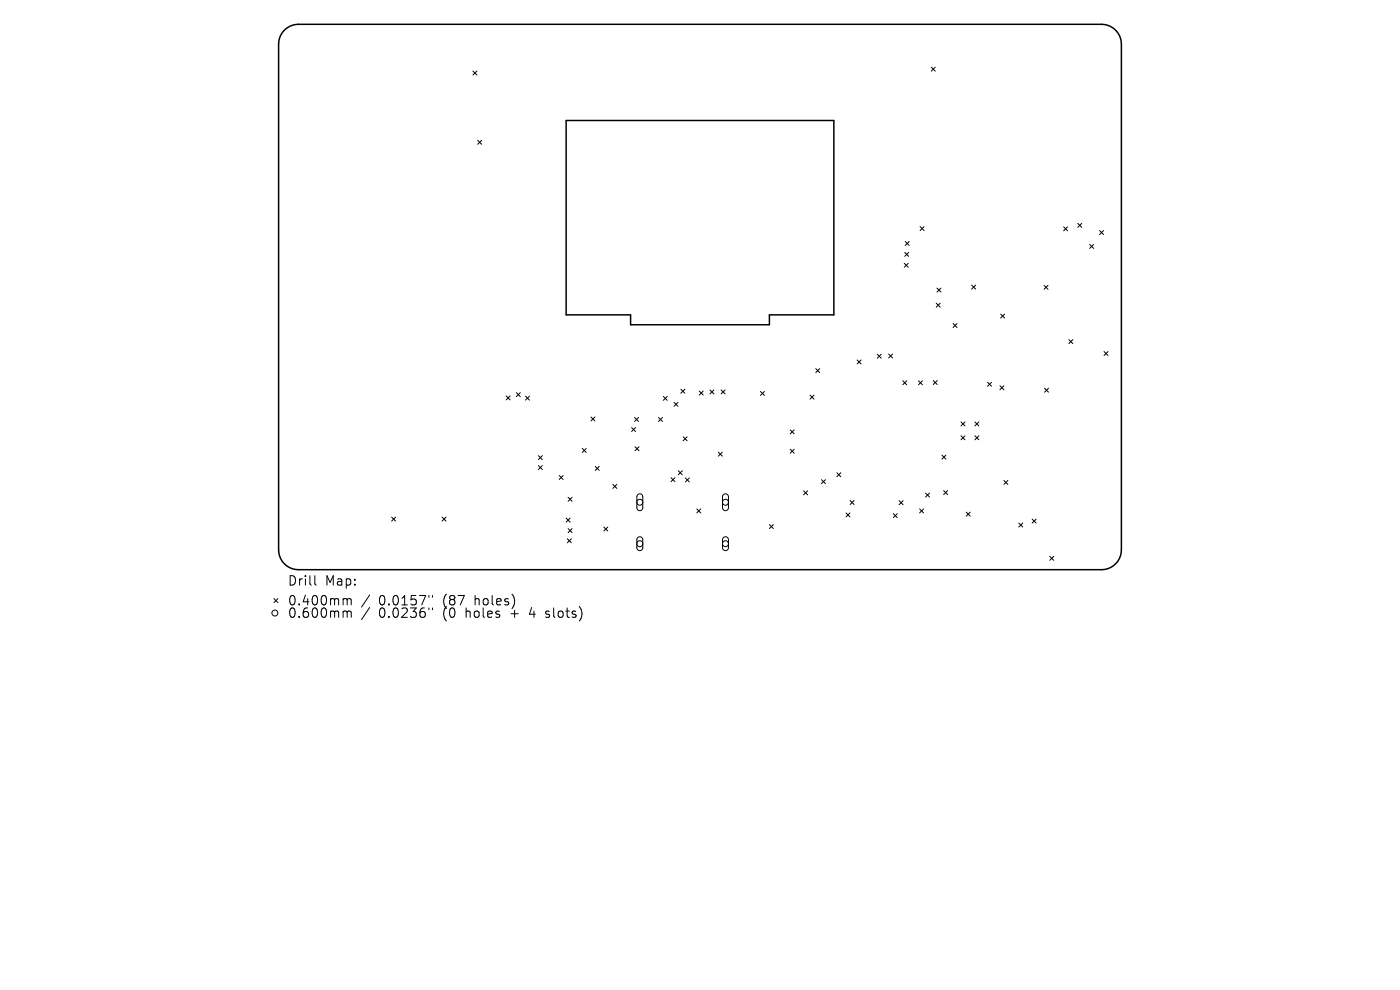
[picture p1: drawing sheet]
<svg xmlns="http://www.w3.org/2000/svg" width="297mm" height="210mm" viewBox="0 0 297 210" stroke-linecap="round" stroke-linejoin="round" font-family="sans-serif">
<defs><g id="words">
<g font-size="2.8">
<text x="60.9" y="124.5">Drill</text>
<text x="69" y="124.5">Map:</text>
<text x="60.9" y="128.7">0.400mm</text>
<text x="60.9" y="131.3">0.600mm</text>
<text x="80.4" y="128.7">0.0157&quot;</text>
<text x="80.4" y="131.3">0.0236&quot;</text>
<text x="94.1" y="128.7">(87</text>
<text x="94.1" y="131.3">(0</text>
<text x="99.1" y="131.3">holes</text>
<text x="101" y="128.7">holes)</text>
<text x="108.8" y="131.3">+</text>
<text x="113" y="131.3">4</text>
<text x="116.6" y="131.3">slots)</text>
</g>
</g></defs>
<path d="M60.1 6.6a4.2 4.2 0 0 1 3.2-1.4h170.4a4.2 4.2 0 0 1 4.2 4.2v107.2a4.2 4.2 0 0 1-4.2 4.2h-170.4a4.2 4.2 0 0 1-4.2-4.2v-107.2a4.2 4.2 0 0 1 1-2.8zM120.1 25.6h56.8v41.2h-13.7v2.1h-29.4v-2.1h-13.7z" fill="none" stroke="#000" stroke-width=".32"/>
<g fill="none" stroke="#000" stroke-width=".21">
<path d="M100.3 15.1l.9 .8M101.2 15.1l-.9 .8M197.6 14.3l.8 .8M198.4 14.3l-.8 .8M101.3 29.8l.9 .8M102.2 29.8l-.9 .8M191.8 55.9l.9 .8M191.9 53.5l.9 .9M192 51.2l.9 .9M192.7 55.9l-.9 .8M192.8 53.5l-.9 .9M192.9 51.2l-.9 .9"/>
<path d="M195.2 48.1l.8 .8M196 48.1l-.8 .8M225.6 48.1l.9 .9M226.5 48.1l-.9 .9M228.6 47.4l.9 .8M229.5 47.4l-.9 .8M231.2 51.9l.8 .8M232 51.9l-.8 .8M233.3 48.9l.8 .9M234.1 48.9l-.8 .9M173.1 78.2l.8 .8M173.9 78.2l-.8 .8"/>
<path d="M181.8 76.4l.9 .8M182.7 76.4l-.9 .8M186.1 75.2l.8 .8M186.9 75.2l-.8 .8M188.5 75.1l.9 .8M189.4 75.1l-.9 .8M198.6 64.3l.9 .9M198.8 61.1l.8 .9M199.5 64.3l-.9 .9M199.6 61.1l-.8 .9M202.2 68.6l.8 .9M203 68.6l-.8 .9"/>
<path d="M206.1 60.5l.9 .8M207 60.5l-.9 .8M212.3 66.6l.8 .9M213.1 66.6l-.8 .9M221.5 60.5l.8 .9M222.3 60.5l-.8 .9M226.7 72l.9 .9M227.6 72l-.9 .9M234.2 74.6l.9 .8M235.1 74.6l-.9 .8M107.4 84l.8 .8M108.2 84l-.8 .8"/>
<path d="M109.5 83.3l.9 .8M110.4 83.3l-.9 .8M111.5 84l.8 .9M112.3 84l-.8 .9M114.2 96.7l.9 .8M114.2 98.8l.9 .8M115.1 96.7l-.9 .8M115.1 98.8l-.9 .8M123.5 95.1l.9 .9M124.4 95.1l-.9 .9M125.4 88.5l.8 .8M126.2 88.5l-.8 .8"/>
<path d="M126.3 98.9l.8 .9M127.1 98.9l-.8 .9M134 90.7l.8 .8M134.6 88.6l.9 .8M134.7 94.8l.9 .8M134.8 90.7l-.8 .8M135.5 88.6l-.9 .8M135.6 94.8l-.9 .8M139.7 88.6l.8 .8M140.5 88.6l-.8 .8M140.7 84.1l.9 .8M141.6 84.1l-.9 .8"/>
<path d="M143 85.4l.8 .8M143.8 85.4l-.8 .8M143.9 99.9l.8 .8M144.4 82.6l.9 .8M144.7 99.9l-.8 .8M144.9 92.7l.9 .8M145.3 82.6l-.9 .8M145.8 92.7l-.9 .8M148.3 83l.9 .8M149.2 83l-.9 .8M150.6 82.7l.8 .9M151.4 82.7l-.8 .9"/>
<path d="M152.4 95.9l.8 .9M153 82.7l.8 .9M153.2 95.9l-.8 .9M153.8 82.7l-.8 .9M161.3 83l.9 .9M162.2 83l-.9 .9M167.6 91.2l.9 .8M167.6 95.3l.9 .8M168.5 91.2l-.9 .8M168.5 95.3l-.9 .8M171.8 83.8l.9 .9M172.7 83.8l-.9 .9"/>
<path d="M191.5 80.8l.9 .8M192.4 80.8l-.9 .8M194.9 80.8l.8 .8M195.7 80.8l-.8 .8M198 80.7l.8 .9M198.8 80.7l-.8 .9M199.8 96.6l.9 .8M200.7 96.6l-.9 .8M203.9 89.5l.8 .8M203.9 92.5l.8 .8M204.7 89.5l-.8 .8M204.7 92.5l-.8 .8"/>
<path d="M206.8 92.5l.9 .8M206.8 89.5l.9 .8M207.7 89.5l-.9 .8M207.7 92.5l-.9 .8M209.5 81.1l.8 .8M210.3 81.1l-.8 .8M212.1 81.8l.9 .9M213 81.8l-.9 .9M221.6 82.4l.8 .8M222.4 82.4l-.8 .8M83.1 109.7l.8 .8M83.9 109.7l-.8 .8"/>
<path d="M93.8 109.7l.8 .8M94.6 109.7l-.8 .8M118.6 100.9l.9 .8M119.5 100.9l-.9 .8M120.1 109.9l.8 .9M120.4 114.3l.8 .8M120.5 105.5l.9 .8M120.5 112.1l.9 .9M120.9 109.9l-.8 .9M121.2 114.3l-.8 .8M121.4 105.5l-.9 .8M121.4 112.1l-.9 .9"/>
<path d="M128.1 111.8l.8 .8M128.9 111.8l-.8 .8M130 102.8l.9 .8M130.9 102.8l-.9 .8M135.3 104.9l.6-.1 .5 .5v2.5l-.2 .3-.4 .2-.4-.1-.3-.4v-2.5zM135.3 114l.6-.1 .5 .5v1.9l-.2 .3-.4 .2-.4-.1-.3-.4v-1.9zM142.3 101.3l.9 .9M143.2 101.3l-.9 .9M145.4 101.4l.8 .8M146.2 101.4l-.8 .8M147.8 108l.9 .8M148.7 108l-.9 .8"/>
<path d="M153.5 104.9l.6-.1 .4 .5v2.5l-.1 .3-.4 .2-.5-.1-.2-.4v-2.5zM153.5 114l.6-.1 .4 .5v1.9l-.1 .3-.4 .2-.5-.1-.2-.4v-1.9zM163.2 111.3l.9 .8M164.1 111.3l-.9 .8M170.5 104.1l.8 .9M171.3 104.1l-.8 .9M174.3 101.8l.8 .8M175.1 101.8l-.8 .8M177.5 100.3l.9 .8M178.4 100.3l-.9 .8M179.5 108.8l.8 .8M180.3 108.8l-.8 .8"/>
<path d="M180.4 106.2l.8 .8M181.2 106.2l-.8 .8M189.5 109l.8 .8M190.3 109l-.8 .8M190.7 106.2l.9 .9M191.6 106.2l-.9 .9M195.1 108l.8 .8M195.9 108l-.8 .8M196.4 104.6l.8 .8M197.2 104.6l-.8 .8M200.2 104.1l.8 .8M201 104.1l-.8 .8"/>
<path d="M205 108.6l.8 .9M205.8 108.6l-.8 .9M213 101.9l.8 .9M213.8 101.9l-.8 .9M216.1 111l.9 .8M217 111l-.9 .8M219 110.1l.8 .9M219.8 110.1l-.8 .9M222.7 118l.8 .9M223.5 118l-.8 .9M58.1 127l.8 .8M58.9 127l-.8 .8"/>
<path d="M66.8 122.1v1.7l.3 .3M73.1 127h.3l.3 .3M73.1 129.6h.3l.3 .3M73.7 127.3l.2-.3 .5 .1 .1 1.2M73.7 127.3v1M73.7 129.9v1.1M73.7 129.9l.2-.3 .5 .1 .1 1.3M78.4 126.2l-1.7 2.6M78.4 128.9l-1.7 2.5M91 126.3v.4M91 129v.3M91.7 126.3v.4"/>
<path d="M91.7 129v.3M115.7 130.9l.2 .1M115.8 129.7v.5"/>
<circle cx="135.7" cy="115.3" r=".63"/>
<circle cx="135.7" cy="106.5" r=".63"/>
<circle cx="153.9" cy="115.3" r=".63"/>
<circle cx="153.9" cy="106.5" r=".63"/>
<circle cx="58.3" cy="130" r=".63"/>
</g>
<use href="#words"/>
</svg>
